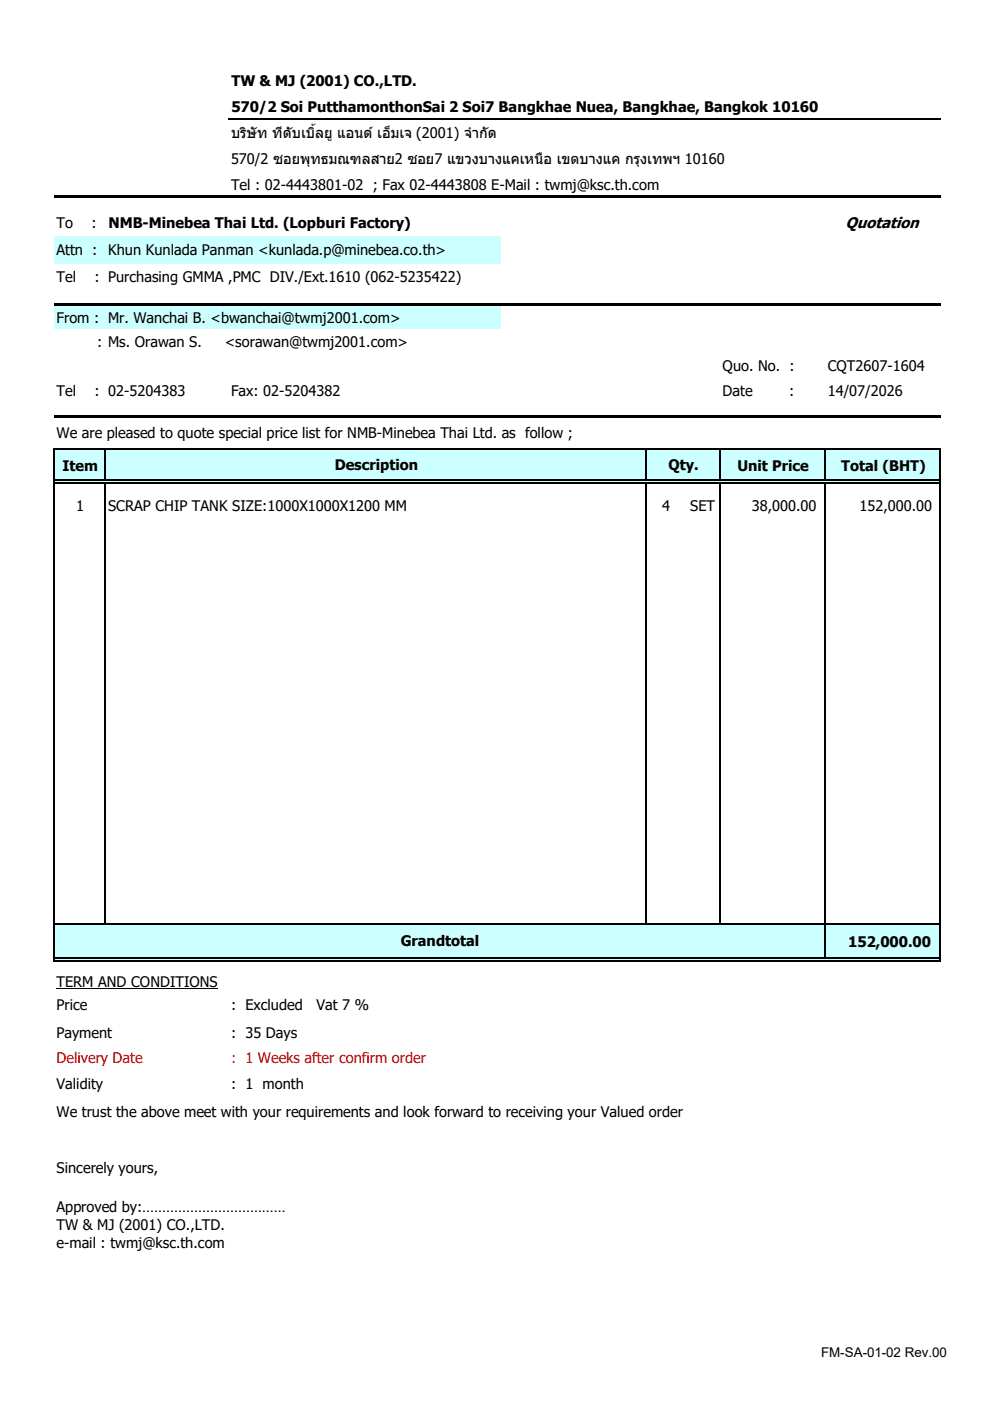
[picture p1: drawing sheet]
<svg xmlns="http://www.w3.org/2000/svg" width="210mm" height="297mm" viewBox="0 0 210 297" stroke-linecap="round" stroke-linejoin="round" font-family="sans-serif">
<defs><g id="words">
<text font-size="3.3" x="179.1" y="48.2">Quotation</text>
<g font-size="3.1">
<text x="49" y="18.2">TW &amp; MJ (2001) CO.,LTD.</text>
<text x="49" y="23.7">570/2 Soi PutthamonthonSai 2 Soi7 Bangkhae Nuea, Bangkhae, Bangkok 10160</text>
<text x="48.9" y="29.2">บรษั</text>
<text x="52.4" y="29.2">ิ ท ทดั</text>
<text x="60" y="29.2">ีบเบลยูแอนด์เอ็มเจ (2001) จำกด</text>
<text x="66.9" y="29.2">ิ</text>
<text x="66.9" y="29.2">้</text>
<text x="103.4" y="29.2">ั</text>
<text x="48.9" y="34.7">570/2 ซอยพุทธมณฑลสำย2 ซอย7 แขวงบำงแคเหนื</text>
<text x="115.1" y="34.7">อ เขตบำงแค กรงเทพฯ 10160</text>
<text x="135.7" y="34.7">ุ</text>
<text x="48.9" y="40.2">Tel : 02-4443801-02 ; Fax 02-4443808 E-Mail : twmj@ksc.th.com</text>
<text x="12" y="48.4">To</text>
<text x="19.4" y="48.4">:</text>
<text x="23" y="48.4">NMB-Minebea Thai Ltd. (Lopburi Factory)</text>
<text x="12" y="54.1">Attn :</text>
<text x="12" y="59.8">Tel</text>
<text x="20" y="59.8">: Purchasing GMMA ,PMC DIV./Ext.1610 (062-5235422)</text>
<text x="22.9" y="54.1">Khun Kunlada Panman &lt;kunlada.p@minebea.co.th&gt;</text>
<text x="12" y="68.4">From : Mr. Wanchai B. &lt;bwanchai@twmj2001.com&gt;</text>
<text x="20.6" y="73.6">: Ms. Orawan S.</text>
<text x="47.6" y="73.6">&lt;sorawan@twmj2001.com&gt;</text>
<text x="12" y="83.8">Tel</text>
<text x="20" y="83.8">: 02-5204383</text>
<text x="48.9" y="83.8">Fax: 02-5204382</text>
<text x="153.1" y="78.7">Quo. No. :</text>
<text x="153.1" y="83.8">Date</text>
<text x="167.2" y="83.8">:</text>
<text x="175.4" y="78.7">CQT2607-1604</text>
<text x="175.4" y="83.8">14/07/2026</text>
<text x="12" y="92.9">We are pleased to quote special price list for NMB-Minebea Thai Ltd. as follow ;</text>
<text x="13.3" y="99.8">Item</text>
<text x="70.9" y="99.6">Description</text>
<text x="141.7" y="99.6">Qty.</text>
<text x="156.2" y="99.8">Unit Price</text>
<text x="178.2" y="99.8">Total (BHT)</text>
<text x="16.2" y="108.3">1</text>
<text x="22.9" y="108.3">SCRAP CHIP TANK SIZE:1000X1000X1200 MM</text>
<text x="140.3" y="108.3">4</text>
<text x="146.2" y="108.3">SET</text>
<text x="159.3" y="108.3">38,000.00</text>
<text x="182.1" y="108.3">152,000.00</text>
<text x="84.9" y="200.6">Grandtotal</text>
<text x="179.7" y="200.7">152,000.00</text>
<text x="12" y="209.1">TERM AND CONDITIONS</text>
<text x="12" y="214">Price</text>
<text x="48.9" y="214">: Excluded</text>
<text x="67" y="214">Vat 7 %</text>
<text x="12" y="220">Payment</text>
<text x="48.9" y="220">: 35 Days</text>
<text x="12" y="230.9">Validity</text>
<text x="48.9" y="230.9">: 1 month</text>
<text x="12" y="236.7">We trust the above meet with your requirements and look forward to receiving your Valued order</text>
<text x="12" y="248.6">Sincerely yours,</text>
<text x="12" y="256.8">Approved by:………………………………</text>
<text x="12" y="260.7">TW &amp; MJ (2001) CO.,LTD.</text>
<text x="12" y="264.6">e-mail : twmj@ksc.th.com</text>
</g>
<g font-size="3.1" fill="#f00">
<text x="12" y="225.2">Delivery Date</text>
<text x="48.9" y="225.2">: 1 Weeks after confirm order</text>
</g>
<text font-size="2.8" x="174" y="287.7">FM-SA-01-02 Rev.00</text>
</g></defs>
<g fill="#cff">
<path d="M11.5 50h94.6v5.8h-94.6z" fill-rule="evenodd"/>
<path d="M11.5 64.6h94.6v5.2h-94.6z" fill-rule="evenodd"/>
<path d="M11.5 95.1h187.8v7h-187.8z" fill-rule="evenodd"/>
</g>
<g fill="#fff">
<path d="M11.5 104.3h10.9v91.5h-10.9z" fill-rule="evenodd"/>
<path d="M48.4 104.3h57.7v91.5h-57.7z" fill-rule="evenodd"/>
</g>
<path d="M11.5 195.7h187.8v7.7h-187.8z" fill-rule="evenodd" fill="#cff"/>
<path d="M12 209.5h34.2" fill="none" stroke="#000" stroke-width=".21"/>
<g fill="none" stroke="#000" stroke-width=".25">
<path d="M48.4 25.2h150.9M11.4 94.9v108.8M11.5 95.1h187.9M22.3 95.2v6.5M136.9 95.2v6.5M152.5 95.2v6.5M174.8 95.2v6.5M199.3 95.2v108.5M11.5 101.8h187.6M11.5 102.3h187.6M22.3 102.5v93.4M136.9 102.5v93.4"/>
<path d="M152.5 102.5v93.4M174.8 102.5v100.4M11.5 195.7h187.9M11.5 203.1h187.6M11.5 203.6h187.6"/>
</g>
<g fill="#000">
<path d="M11.4 41.5h187.9v.5h-187.9z" fill-rule="evenodd"/>
<path d="M11.4 64.3h187.9v.6h-187.9z" fill-rule="evenodd"/>
<path d="M11.4 88h187.9v.6h-187.9z" fill-rule="evenodd"/>
</g>
<use href="#words"/>
</svg>
